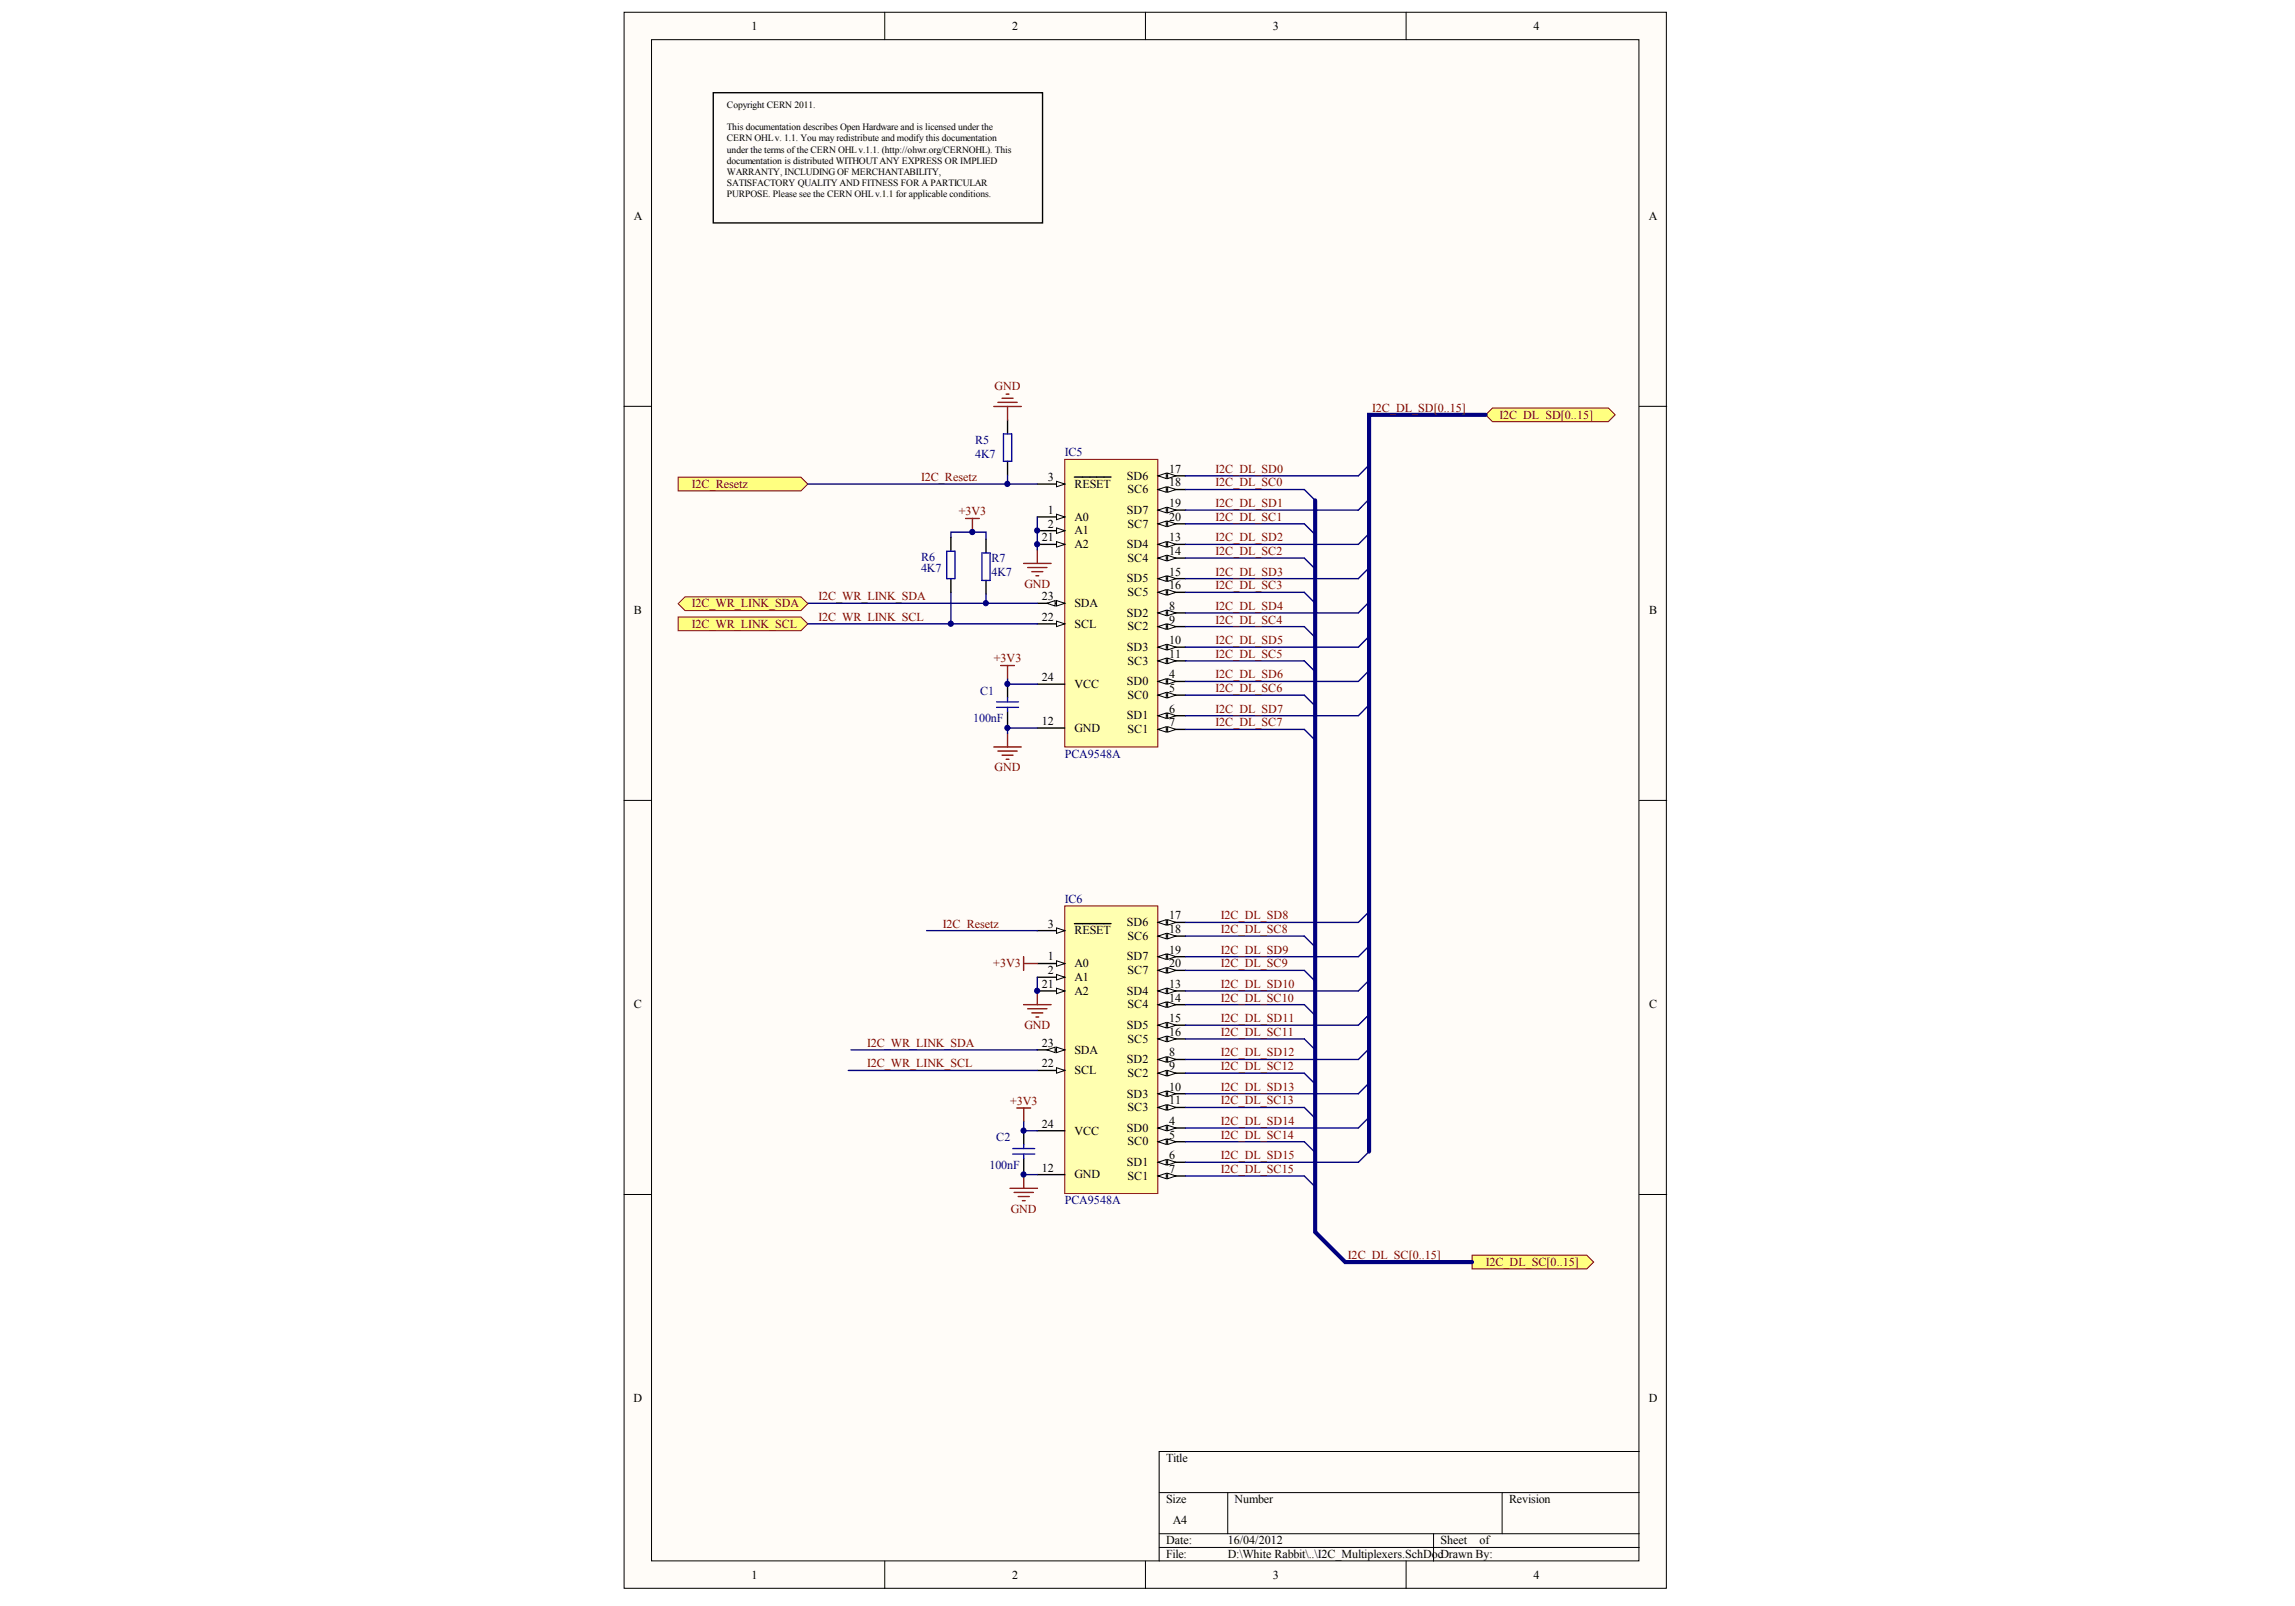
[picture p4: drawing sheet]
<svg xmlns="http://www.w3.org/2000/svg" width="289mm" height="202mm" viewBox="0 0 289 202" stroke-linecap="round" stroke-linejoin="round" font-family="sans-serif">
<defs><g id="words">
<g font-size="1.5">
<text x="94.6" y="3.8">1</text>
<text x="127.4" y="3.8">2</text>
<text x="160.2" y="3.8">3</text>
<text x="193" y="3.8">4</text>
<text x="79.8" y="27.7">A</text>
<text x="207.6" y="27.7">A</text>
<text x="147.2" y="59.5">17</text>
<text x="131.9" y="64.7">1</text>
<text x="131.9" y="60.5">3</text>
<text x="135.3" y="65.5">A0</text>
<text x="135.3" y="61.4">RESET</text>
<text x="141.9" y="64.7">SD7</text>
<text x="141.9" y="60.4">SD6</text>
<text x="142" y="62.1">SC6</text>
<text x="147.2" y="65.5">20</text>
<text x="147.2" y="63.8">19</text>
<text x="147.2" y="61.2">18</text>
<text x="131.1" y="68.1">21</text>
<text x="131.9" y="66.4">2</text>
<text x="135.3" y="67.3">A1</text>
<text x="135.3" y="69">A2</text>
<text x="141.9" y="69">SD4</text>
<text x="142" y="70.7">SC4</text>
<text x="142" y="66.4">SC7</text>
<text x="147.2" y="69.9">14</text>
<text x="147.2" y="68.1">13</text>
<text x="79.8" y="77.3">B</text>
<text x="131.1" y="75.5">23</text>
<text x="135.3" y="76.4">SDA</text>
<text x="141.9" y="73.3">SD5</text>
<text x="141.9" y="77.6">SD2</text>
<text x="142" y="75">SC5</text>
<text x="147.2" y="74.2">16</text>
<text x="147.2" y="72.4">15</text>
<text x="147.2" y="76.8">8</text>
<text x="207.6" y="77.3">B</text>
<text x="131.1" y="78.1">22</text>
<text x="135.3" y="79">SCL</text>
<text x="141.9" y="81.9">SD3</text>
<text x="142" y="83.7">SC3</text>
<text x="142" y="79.3">SC2</text>
<text x="147.2" y="82.8">11</text>
<text x="147.2" y="81.1">10</text>
<text x="147.2" y="78.5">9</text>
<text x="131.1" y="85.7">24</text>
<text x="135.3" y="86.6">VCC</text>
<text x="141.9" y="86.2">SD0</text>
<text x="142" y="88">SC0</text>
<text x="147.2" y="89.7">6</text>
<text x="147.2" y="87.1">5</text>
<text x="147.2" y="85.4">4</text>
<text x="131.1" y="91.2">12</text>
<text x="135.3" y="92.1">GND</text>
<text x="141.9" y="90.6">SD1</text>
<text x="142" y="92.3">SC1</text>
<text x="147.2" y="91.4">7</text>
<text x="131.9" y="116.7">3</text>
<text x="135.3" y="117.6">RESET</text>
<text x="141.9" y="116.6">SD6</text>
<text x="142" y="118.3">SC6</text>
<text x="147.2" y="117.4">18</text>
<text x="147.2" y="115.7">17</text>
<text x="131.1" y="124.3">21</text>
<text x="131.9" y="120.9">1</text>
<text x="131.9" y="122.6">2</text>
<text x="135.3" y="121.7">A0</text>
<text x="135.3" y="123.5">A1</text>
<text x="135.3" y="125.2">A2</text>
<text x="141.9" y="125.2">SD4</text>
<text x="141.9" y="120.9">SD7</text>
<text x="142" y="122.6">SC7</text>
<text x="147.2" y="124.3">13</text>
<text x="147.2" y="121.7">20</text>
<text x="147.2" y="120">19</text>
<text x="79.8" y="126.9">C</text>
<text x="131.1" y="131.8">23</text>
<text x="141.9" y="129.5">SD5</text>
<text x="142" y="131.2">SC5</text>
<text x="142" y="126.9">SC4</text>
<text x="147.2" y="130.4">16</text>
<text x="147.2" y="128.6">15</text>
<text x="147.2" y="126.1">14</text>
<text x="207.6" y="126.9">C</text>
<text x="131.1" y="134.3">22</text>
<text x="135.3" y="135.2">SCL</text>
<text x="135.3" y="132.6">SDA</text>
<text x="141.9" y="133.8">SD2</text>
<text x="142" y="135.6">SC2</text>
<text x="147.2" y="137.3">10</text>
<text x="147.2" y="134.7">9</text>
<text x="147.2" y="133">8</text>
<text x="131.1" y="141.9">24</text>
<text x="135.3" y="142.8">VCC</text>
<text x="141.9" y="142.5">SD0</text>
<text x="141.9" y="138.1">SD3</text>
<text x="142" y="139.9">SC3</text>
<text x="147.2" y="143.3">5</text>
<text x="147.2" y="141.6">4</text>
<text x="147.2" y="139">11</text>
<text x="131.1" y="147.5">12</text>
<text x="135.3" y="148.3">GND</text>
<text x="141.9" y="146.8">SD1</text>
<text x="142" y="148.5">SC1</text>
<text x="142" y="144.2">SC0</text>
<text x="147.2" y="147.6">7</text>
<text x="147.2" y="145.9">6</text>
<text x="79.7" y="176.5">D</text>
<text x="207.6" y="176.5">D</text>
<text x="146.8" y="184">Title</text>
<text x="146.8" y="189.2">Size</text>
<text x="147.7" y="191.8">A4</text>
<text x="155.4" y="189.2">Number</text>
<text x="190" y="189.2">Revision</text>
<text x="146.8" y="194.4">Date:</text>
<text x="146.8" y="196.1">File:</text>
<text x="154.6" y="194.4">16/04/2012</text>
<text x="154.6" y="196.1">D:\White Rabbit\..\I2C_Multiplexers.SchDocDrawn By:</text>
<text x="181.3" y="194.4">Sheet</text>
<text x="186.2" y="194.4">of</text>
<text x="94.6" y="198.7">1</text>
<text x="127.4" y="198.7">2</text>
<text x="160.2" y="198.7">3</text>
<text x="193" y="198.7">4</text>
</g>
<g font-size="1.5" fill="#800000">
<text x="125.2" y="49">GND</text>
<text x="172.8" y="51.8">I2C_DL_SD[0..15]</text>
<text x="188.8" y="52.7">I2C_DL_SD[0..15]</text>
<text x="153" y="59.5">I2C_DL_SD0</text>
<text x="87.1" y="61.4">I2C_Resetz</text>
<text x="116" y="60.5">I2C_Resetz</text>
<text x="120.7" y="64.9">+3V3</text>
<text x="153" y="63.8">I2C_DL_SD1</text>
<text x="153" y="61.2">I2C_DL_SC0</text>
<text x="153" y="65.5">I2C_DL_SC1</text>
<text x="153" y="68.1">I2C_DL_SD2</text>
<text x="153" y="69.9">I2C_DL_SC2</text>
<text x="87.1" y="76.5">I2C_WR_LINK_SDA</text>
<text x="103" y="75.5">I2C_WR_LINK_SDA</text>
<text x="129" y="74">GND</text>
<text x="153" y="72.4">I2C_DL_SD3</text>
<text x="153" y="76.8">I2C_DL_SD4</text>
<text x="153" y="74.2">I2C_DL_SC3</text>
<text x="87.1" y="79">I2C_WR_LINK_SCL</text>
<text x="103" y="78.1">I2C_WR_LINK_SCL</text>
<text x="125.1" y="83.4">+3V3</text>
<text x="153" y="81.1">I2C_DL_SD5</text>
<text x="153" y="78.5">I2C_DL_SC4</text>
<text x="153" y="82.8">I2C_DL_SC5</text>
<text x="153" y="85.4">I2C_DL_SD6</text>
<text x="153" y="89.7">I2C_DL_SD7</text>
<text x="153" y="87.1">I2C_DL_SC6</text>
<text x="153" y="91.4">I2C_DL_SC7</text>
<text x="125.2" y="97.1">GND</text>
<text x="118.7" y="116.7">I2C_Resetz</text>
<text x="153.7" y="115.7">I2C_DL_SD8</text>
<text x="153.7" y="117.4">I2C_DL_SC8</text>
<text x="125" y="121.7">+3V3</text>
<text x="153.7" y="120">I2C_DL_SD9</text>
<text x="153.7" y="124.3">I2C_DL_SD10</text>
<text x="153.7" y="121.7">I2C_DL_SC9</text>
<text x="109.2" y="131.8">I2C_WR_LINK_SDA</text>
<text x="129" y="129.5">GND</text>
<text x="153.7" y="128.6">I2C_DL_SD11</text>
<text x="153.7" y="126.1">I2C_DL_SC10</text>
<text x="153.7" y="130.4">I2C_DL_SC11</text>
<text x="109.2" y="134.3">I2C_WR_LINK_SCL</text>
<text x="153.7" y="133">I2C_DL_SD12</text>
<text x="153.7" y="137.3">I2C_DL_SD13</text>
<text x="153.7" y="134.7">I2C_DL_SC12</text>
<text x="127.2" y="139.1">+3V3</text>
<text x="153.7" y="141.6">I2C_DL_SD14</text>
<text x="153.7" y="139">I2C_DL_SC13</text>
<text x="153.7" y="143.3">I2C_DL_SC14</text>
<text x="153.7" y="145.9">I2C_DL_SD15</text>
<text x="153.7" y="147.6">I2C_DL_SC15</text>
<text x="127.3" y="152.6">GND</text>
<text x="169.7" y="158.5">I2C_DL_SC[0..15]</text>
<text x="187.1" y="159.3">I2C_DL_SC[0..15]</text>
</g>
<g font-size="1.5" fill="#000080">
<text x="122.8" y="55.9">R5</text>
<text x="122.8" y="57.6">4K7</text>
<text x="134" y="57.4">IC5</text>
<text x="116" y="70.7">R6</text>
<text x="124.8" y="70.8">R7</text>
<text x="116" y="72">4K7</text>
<text x="124.8" y="72.5">4K7</text>
<text x="123.4" y="87.4">C1</text>
<text x="122.5" y="90.9">100nF</text>
<text x="134" y="95.4">PCA9548A</text>
<text x="134" y="113.6">IC6</text>
<text x="125.4" y="143.7">C2</text>
<text x="124.6" y="147.1">100nF</text>
<text x="134" y="151.6">PCA9548A</text>
</g>
<g font-size="1.2">
<text x="91.5" y="13.6">Copyright CERN 2011.</text>
<text x="91.5" y="16.4">This documentation describes Open Hardware and is licensed under the</text>
<text x="91.5" y="17.8">CERN OHLv. 1.1. You may redistribute and modify this documentation</text>
<text x="91.5" y="19.2">under the terms ofthe CERN OHLv.1.1. (http://ohwr.org/CERNOHL). This</text>
<text x="91.5" y="20.6">documentation is distributed WITHOUTANY EXPRESS OR IMPLIED</text>
<text x="91.5" y="22">WARRANTY, INCLUDING OF MERCHANTABILITY,</text>
<text x="91.5" y="23.4">SATISFACTORY QUALITY AND FITNESS FOR A PARTICULAR</text>
<text x="91.5" y="24.8">PURPOSE. Please see the CERN OHLv.1.1 for applicable conditions.</text>
</g>
</g></defs>
<g fill="#fffcf8" stroke="#000" stroke-width=".13">
<path d="M78.6 1.5h131.2v198.4h-131.2z"/>
<path d="M82 5h124.3v191.5h-124.3z"/>
</g>
<g fill="none" stroke="#000" stroke-width=".13">
<path d="M111.4 1.5v3.5M144.2 1.5v3.5M177 1.5v3.5M78.6 51.1h3.4M206.4 51.1h3.4M78.6 100.7h3.4M206.4 100.7h3.4M78.6 150.3h3.4M206.4 150.3h3.4M111.4 196.5v3.4M144.2 196.5v3.4M145.9 187.9h60.5"/>
<path d="M145.9 193h60.5M145.9 194.8h60.5M154.6 187.9v5.1M177 196.5v3.4M180.5 193v3.5M189.1 187.9v5.1M206.4 182.7h-60.5v13.8"/>
</g>
<path d="M134 114h11.8v36.2h-11.8z" fill="#ffffb0" stroke="#800000" stroke-width=".13"/>
<path d="M130.6 121.3h3.4" fill="none" stroke="#000" stroke-width=".17"/>
<path d="M133 120.9l1 .4-1 .3z" fill="#fffcf8" stroke="#000" stroke-width=".13"/>
<path d="M130.6 123h3.4" fill="none" stroke="#000" stroke-width=".17"/>
<path d="M133 122.7l1 .3-1 .3z" fill="#fffcf8" stroke="#000" stroke-width=".13"/>
<path d="M130.6 124.7h3.4" fill="none" stroke="#000" stroke-width=".17"/>
<path d="M133 124.4l1 .3-1 .4z" fill="#fffcf8" stroke="#000" stroke-width=".13"/>
<path d="M145.8 130.8h3.4" fill="none" stroke="#000" stroke-width=".17"/>
<g fill="#fffcf8" stroke="#000" stroke-width=".13">
<path d="M145.8 130.8l1-.4v.7z"/>
<path d="M147 130.4l1 .4-1 .3z"/>
</g>
<path d="M145.8 129h3.4" fill="none" stroke="#000" stroke-width=".17"/>
<g fill="#fffcf8" stroke="#000" stroke-width=".13">
<path d="M145.8 129l1-.3v.7z"/>
<path d="M147 128.7l1 .3-1 .4z"/>
</g>
<path d="M145.8 126.5h3.4" fill="none" stroke="#000" stroke-width=".17"/>
<g fill="#fffcf8" stroke="#000" stroke-width=".13">
<path d="M145.8 126.5l1-.4v.7z"/>
<path d="M147 126.1l1 .4-1 .3z"/>
</g>
<path d="M145.8 124.7h3.4" fill="none" stroke="#000" stroke-width=".17"/>
<g fill="#fffcf8" stroke="#000" stroke-width=".13">
<path d="M145.8 124.7l1-.3v.7z"/>
<path d="M147 124.4l1 .3-1 .4z"/>
</g>
<path d="M145.8 122.1h3.4M130.6 147.8h3.4" fill="none" stroke="#000" stroke-width=".17"/>
<g fill="#fffcf8" stroke="#000" stroke-width=".13">
<path d="M145.8 122.1l1-.3v.7z"/>
<path d="M147 121.8l1 .3-1 .4z"/>
</g>
<path d="M145.8 120.4h3.4" fill="none" stroke="#000" stroke-width=".17"/>
<g fill="#fffcf8" stroke="#000" stroke-width=".13">
<path d="M145.8 120.4l1-.3v.7z"/>
<path d="M147 120.1l1 .3-1 .4z"/>
</g>
<path d="M145.8 117.8h3.4" fill="none" stroke="#000" stroke-width=".17"/>
<g fill="#fffcf8" stroke="#000" stroke-width=".13">
<path d="M145.8 117.8l1-.3v.7z"/>
<path d="M147 117.5l1 .3-1 .4z"/>
</g>
<path d="M145.8 116.1h3.4" fill="none" stroke="#000" stroke-width=".17"/>
<g fill="#fffcf8" stroke="#000" stroke-width=".13">
<path d="M145.8 116.1l1-.3v.6z"/>
<path d="M147 115.8l1 .3-1 .3z"/>
</g>
<path d="M130.6 117.1h3.4" fill="none" stroke="#000" stroke-width=".17"/>
<path d="M133 116.8l1 .3-1 .4z" fill="#fffcf8" stroke="#000" stroke-width=".13"/>
<path d="M135.3 116.3h4.6M130.6 134.7h3.4" fill="none" stroke="#000" stroke-width=".17"/>
<path d="M133 134.4l1 .3-1 .4z" fill="#fffcf8" stroke="#000" stroke-width=".13"/>
<path d="M130.6 132.1h3.4" fill="none" stroke="#000" stroke-width=".17"/>
<g fill="#fffcf8" stroke="#000" stroke-width=".13">
<path d="M133 131.8l1 .3-1 .4z"/>
<path d="M131.8 132.1l1-.3v.7z"/>
</g>
<path d="M130.6 142.3h3.4M145.8 148h3.4" fill="none" stroke="#000" stroke-width=".17"/>
<g fill="#fffcf8" stroke="#000" stroke-width=".13">
<path d="M145.8 148l1-.3v.7z"/>
<path d="M147 147.7l1 .3-1 .4z"/>
</g>
<path d="M145.8 146.3h3.4" fill="none" stroke="#000" stroke-width=".17"/>
<g fill="#fffcf8" stroke="#000" stroke-width=".13">
<path d="M145.8 146.3l1-.4v.7z"/>
<path d="M147 145.9l1 .4-1 .3z"/>
</g>
<path d="M145.8 143.7h3.4" fill="none" stroke="#000" stroke-width=".17"/>
<g fill="#fffcf8" stroke="#000" stroke-width=".13">
<path d="M145.8 143.7l1-.3v.6z"/>
<path d="M147 143.4l1 .3-1 .3z"/>
</g>
<path d="M145.8 142h3.4" fill="none" stroke="#000" stroke-width=".17"/>
<g fill="#fffcf8" stroke="#000" stroke-width=".13">
<path d="M145.8 142l1-.4v.7z"/>
<path d="M147 141.6l1 .4-1 .3z"/>
</g>
<path d="M145.8 139.4h3.4" fill="none" stroke="#000" stroke-width=".17"/>
<g fill="#fffcf8" stroke="#000" stroke-width=".13">
<path d="M145.8 139.4l1-.4v.7z"/>
<path d="M147 139l1 .4-1 .3z"/>
</g>
<path d="M145.8 137.7h3.4" fill="none" stroke="#000" stroke-width=".17"/>
<g fill="#fffcf8" stroke="#000" stroke-width=".13">
<path d="M145.8 137.7l1-.4v.7z"/>
<path d="M147 137.3l1 .4-1 .3z"/>
</g>
<path d="M145.8 135.1h3.4" fill="none" stroke="#000" stroke-width=".17"/>
<g fill="#fffcf8" stroke="#000" stroke-width=".13">
<path d="M145.8 135.1l1-.4v.7z"/>
<path d="M147 134.7l1 .4-1 .3z"/>
</g>
<path d="M145.8 133.4h3.4" fill="none" stroke="#000" stroke-width=".17"/>
<g fill="#fffcf8" stroke="#000" stroke-width=".13">
<path d="M145.8 133.4l1-.4v.7z"/>
<path d="M147 133l1 .4-1 .3z"/>
</g>
<path d="M134 57.8h11.8v36.2h-11.8z" fill="#ffffb0" stroke="#800000" stroke-width=".13"/>
<path d="M130.6 65.1h3.4" fill="none" stroke="#000" stroke-width=".17"/>
<path d="M133 64.7l1 .4-1 .3z" fill="#fffcf8" stroke="#000" stroke-width=".13"/>
<path d="M130.6 66.8h3.4" fill="none" stroke="#000" stroke-width=".17"/>
<path d="M133 66.4l1 .4-1 .3z" fill="#fffcf8" stroke="#000" stroke-width=".13"/>
<path d="M130.6 68.5h3.4" fill="none" stroke="#000" stroke-width=".17"/>
<path d="M133 68.2l1 .3-1 .4z" fill="#fffcf8" stroke="#000" stroke-width=".13"/>
<path d="M145.8 74.6h3.4" fill="none" stroke="#000" stroke-width=".17"/>
<g fill="#fffcf8" stroke="#000" stroke-width=".13">
<path d="M145.8 74.6l1-.4v.7z"/>
<path d="M147 74.2l1 .4-1 .3z"/>
</g>
<path d="M145.8 72.8h3.4" fill="none" stroke="#000" stroke-width=".17"/>
<g fill="#fffcf8" stroke="#000" stroke-width=".13">
<path d="M145.8 72.8l1-.3v.7z"/>
<path d="M147 72.5l1 .3-1 .4z"/>
</g>
<path d="M145.8 70.2h3.4" fill="none" stroke="#000" stroke-width=".17"/>
<g fill="#fffcf8" stroke="#000" stroke-width=".13">
<path d="M145.8 70.2l1-.3v.7z"/>
<path d="M147 69.9l1 .3-1 .4z"/>
</g>
<path d="M145.8 68.5h3.4" fill="none" stroke="#000" stroke-width=".17"/>
<g fill="#fffcf8" stroke="#000" stroke-width=".13">
<path d="M145.8 68.5l1-.3v.7z"/>
<path d="M147 68.2l1 .3-1 .4z"/>
</g>
<path d="M145.8 65.9h3.4M130.6 91.6h3.4" fill="none" stroke="#000" stroke-width=".17"/>
<g fill="#fffcf8" stroke="#000" stroke-width=".13">
<path d="M145.8 65.9l1-.3v.7z"/>
<path d="M147 65.6l1 .3-1 .4z"/>
</g>
<path d="M145.8 64.2h3.4" fill="none" stroke="#000" stroke-width=".17"/>
<g fill="#fffcf8" stroke="#000" stroke-width=".13">
<path d="M145.8 64.2l1-.3v.6z"/>
<path d="M147 63.9l1 .3-1 .3z"/>
</g>
<path d="M145.8 61.6h3.4" fill="none" stroke="#000" stroke-width=".17"/>
<g fill="#fffcf8" stroke="#000" stroke-width=".13">
<path d="M145.8 61.6l1-.3v.7z"/>
<path d="M147 61.3l1 .3-1 .4z"/>
</g>
<path d="M145.8 59.9h3.4" fill="none" stroke="#000" stroke-width=".17"/>
<g fill="#fffcf8" stroke="#000" stroke-width=".13">
<path d="M145.8 59.9l1-.4v.7z"/>
<path d="M147 59.5l1 .4-1 .3z"/>
</g>
<path d="M130.6 60.9h3.4" fill="none" stroke="#000" stroke-width=".17"/>
<path d="M133 60.6l1 .3-1 .4z" fill="#fffcf8" stroke="#000" stroke-width=".13"/>
<path d="M130.6 78.5h3.4M135.3 60h4.6" fill="none" stroke="#000" stroke-width=".17"/>
<path d="M133 78.2l1 .3-1 .4z" fill="#fffcf8" stroke="#000" stroke-width=".13"/>
<path d="M130.6 75.9h3.4" fill="none" stroke="#000" stroke-width=".17"/>
<g fill="#fffcf8" stroke="#000" stroke-width=".13">
<path d="M133 75.6l1 .3-1 .4z"/>
<path d="M131.8 75.9l1-.3v.7z"/>
</g>
<path d="M130.6 86.1h3.4M145.8 91.8h3.4" fill="none" stroke="#000" stroke-width=".17"/>
<g fill="#fffcf8" stroke="#000" stroke-width=".13">
<path d="M145.8 91.8l1-.3v.7z"/>
<path d="M147 91.5l1 .3-1 .4z"/>
</g>
<path d="M145.8 90.1h3.4" fill="none" stroke="#000" stroke-width=".17"/>
<g fill="#fffcf8" stroke="#000" stroke-width=".13">
<path d="M145.8 90.1l1-.4v.7z"/>
<path d="M147 89.7l1 .4-1 .3z"/>
</g>
<path d="M145.8 87.5h3.4" fill="none" stroke="#000" stroke-width=".17"/>
<g fill="#fffcf8" stroke="#000" stroke-width=".13">
<path d="M145.8 87.5l1-.3v.6z"/>
<path d="M147 87.2l1 .3-1 .3z"/>
</g>
<path d="M145.8 85.8h3.4" fill="none" stroke="#000" stroke-width=".17"/>
<g fill="#fffcf8" stroke="#000" stroke-width=".13">
<path d="M145.8 85.8l1-.4v.7z"/>
<path d="M147 85.4l1 .4-1 .3z"/>
</g>
<path d="M145.8 83.2h3.4" fill="none" stroke="#000" stroke-width=".17"/>
<g fill="#fffcf8" stroke="#000" stroke-width=".13">
<path d="M145.8 83.2l1-.4v.7z"/>
<path d="M147 82.8l1 .4-1 .3z"/>
</g>
<path d="M145.8 81.5h3.4" fill="none" stroke="#000" stroke-width=".17"/>
<g fill="#fffcf8" stroke="#000" stroke-width=".13">
<path d="M145.8 81.5l1-.4v.7z"/>
<path d="M147 81.1l1 .4-1 .3z"/>
</g>
<path d="M145.8 78.9h3.4" fill="none" stroke="#000" stroke-width=".17"/>
<g fill="#fffcf8" stroke="#000" stroke-width=".13">
<path d="M145.8 78.9l1-.4v.7z"/>
<path d="M147 78.5l1 .4-1 .3z"/>
</g>
<path d="M145.8 77.1h3.4" fill="none" stroke="#000" stroke-width=".17"/>
<g fill="#fffcf8" stroke="#000" stroke-width=".13">
<path d="M145.8 77.1l1-.3v.7z"/>
<path d="M147 76.8l1 .3-1 .4z"/>
</g>
<path d="M126.8 52.9v1.7M126.8 58.1v1.7M126.8 86.1v1.7M126.8 89.5v1.8M128.9 142.3v1.7M128.9 145.8v1.7" fill="none" stroke="#000" stroke-width=".17"/>
<path d="M126.3 54.6h1.1v3.5h-1.1zM125.5 88.3h2.7M125.5 89h2.7M126.8 87.8v.5M126.8 89v.5M127.5 144.6h2.8M127.5 145.3h2.8M128.9 144v.6M128.9 145.3v.5" fill="none" stroke="#00f" stroke-width=".17"/>
<g fill="none" stroke="#800000" stroke-width=".17">
<path d="M128.9 70.9h3.4M129.4 71.4h2.4M129.9 72h1.4M130.4 72.5h.4M130.6 69.2v1.7M125.1 94h3.5M125.6 94.5h2.5M126 83.8h1.7M126.2 95.1h1.3M126.7 95.6h.3M126.8 83.8v1.7M126.8 92.3v1.7"/>
<path d="M128 139.5h1.7M128.9 126.5h3.4M128.9 139.5v1.7M129.4 127h2.4M129.9 127.5h1.4M130.4 128h.4M130.6 124.7v1.8M127.2 149.6h3.4M127.7 150.1h2.4M128.2 150.6h1.4M128.7 151.1h.4M128.9 147.8v1.8"/>
</g>
<g fill="none" stroke="#000080" stroke-width=".17">
<path d="M172.4 58.5l-1.4 1.4h-21.8M130.6 75.9l-28.9 .1M130.6 65.1v4.1M149.2 74.6h15l1.4 1.3M149.2 70.2h15l1.4 1.4M149.2 65.9h15l1.4 1.4M149.2 61.6h15l1.4 1.4M149.2 78.9h15l1.4 1.3M172.4 71.5l-1.4 1.3h-21.8M172.4 67.2l-1.4 1.3h-21.8M172.4 62.8l-1.4 1.4h-21.8M172.4 75.8l-1.4 1.3h-21.8"/>
<path d="M126.8 85.5v.6h3.8M126.8 91.3v1M149.2 87.5h15l1.4 1.4M149.2 83.2h15l1.4 1.3M149.2 91.8h15l1.4 1.4M172.4 88.7l-1.4 1.4h-21.8M172.4 84.4l-1.4 1.4h-21.8M172.4 80.1l-1.4 1.4h-21.8M116.7 117.1h13.9M149.2 117.8h15l1.4 1.4M172.4 119.1l-1.4 1.3h-21.8M172.4 114.8l-1.4 1.3h-21.8"/>
<path d="M106.8 134.7h23.8M130.6 123v1.7M149.2 130.8h15l1.4 1.3M149.2 126.5h15l1.4 1.3M149.2 122.1h15l1.4 1.4M149.2 139.4h15l1.4 1.4M149.2 135.1h15l1.4 1.3M172.4 127.7l-1.4 1.3h-21.8M172.4 123.4l-1.4 1.3h-21.8M172.4 136.3l-1.4 1.4h-21.8M172.4 132l-1.4 1.4h-21.8M149.2 143.7h15l1.4 1.4"/>
<path d="M149.2 148h15l1.4 1.4M172.4 144.9l-1.4 1.4h-21.8M172.4 140.6l-1.4 1.4h-21.8"/>
</g>
<g fill="#ffff80" stroke="#800000" stroke-width=".13">
<path d="M187 52.2l.9-.8h14.6l.8 .8-.8 .9h-14.6z" fill-rule="evenodd"/>
<path d="M185.3 158h14.5l.8 .9-.8 .8h-14.5z" fill-rule="evenodd"/>
</g>
<path d="M119.7 67.7v-.7h4.4v.9M119.7 74.6v3.9M124.1 74.8v1.1M107.1 132.1h23.5" fill="none" stroke="#000080" stroke-width=".17"/>
<path d="M187 52.2h-14.6v92.7" fill="none" stroke="#000080" stroke-width=".52"/>
<path d="M125.1 51.2h3.5M125.6 50.6h2.5M126.2 50.1h1.3M126.7 49.6h.3M126.8 51.2v1.7M121.6 65.3h1.7M122.4 65.3v1.7" fill="none" stroke="#800000" stroke-width=".17"/>
<path d="M119.7 67.7v1.7M119.7 72.8v1.8M124.1 67.9v1.7M124.1 73.1v1.7" fill="none" stroke="#000" stroke-width=".17"/>
<path d="M119.2 69.4h1v3.4h-1zM123.6 69.6h1.1v3.5h-1.1z" fill="none" stroke="#00f" stroke-width=".17"/>
<g fill="#ffff80" stroke="#800000" stroke-width=".13">
<path d="M85.4 76l.8-.9h14.6l.9 .9-.9 .9h-14.6z" fill-rule="evenodd"/>
<path d="M85.4 77.7h15.4l.9 .8-.9 .9h-15.4z" fill-rule="evenodd"/>
</g>
<path d="M126.8 60.9h3.8M126.8 91.6h3.8" fill="none" stroke="#000080" stroke-width=".17"/>
<path d="M85.4 60.1h15.4l.9 .8-.9 .9h-15.4z" fill-rule="evenodd" fill="#ffff80" stroke="#800000" stroke-width=".13"/>
<path d="M126.8 59.8v1.1h-25.1M101.7 78.5h28.9M128.9 141.2v1.1h1.7M128.9 147.5v.3h1.7" fill="none" stroke="#000080" stroke-width=".17"/>
<path d="M165.6 63v92.1l3.8 3.8h15.9" fill="none" stroke="#000080" stroke-width=".52"/>
<path d="M128.9 120.4v1.7M128.9 121.3h1.7" fill="none" stroke="#800000" stroke-width=".17"/>
<path d="M89.8 11.7h41.4v16.4h-41.4z" fill="none" stroke="#000" stroke-width=".17"/>
<g fill="#000080" stroke="#000080" stroke-width=".13">
<circle cx="119.7" cy="78.5" r=".33"/>
<circle cx="122.4" cy="67" r=".33"/>
<circle cx="124.1" cy="75.9" r=".32"/>
<circle cx="126.8" cy="91.6" r=".32"/>
<circle cx="126.8" cy="86.1" r=".32"/>
<circle cx="126.8" cy="60.9" r=".32"/>
<circle cx="128.9" cy="147.8" r=".32"/>
<circle cx="128.9" cy="142.3" r=".32"/>
<circle cx="130.6" cy="124.7" r=".32"/>
<circle cx="130.6" cy="68.5" r=".32"/>
<circle cx="130.6" cy="66.8" r=".32"/>
</g>
<use href="#words"/>
</svg>
